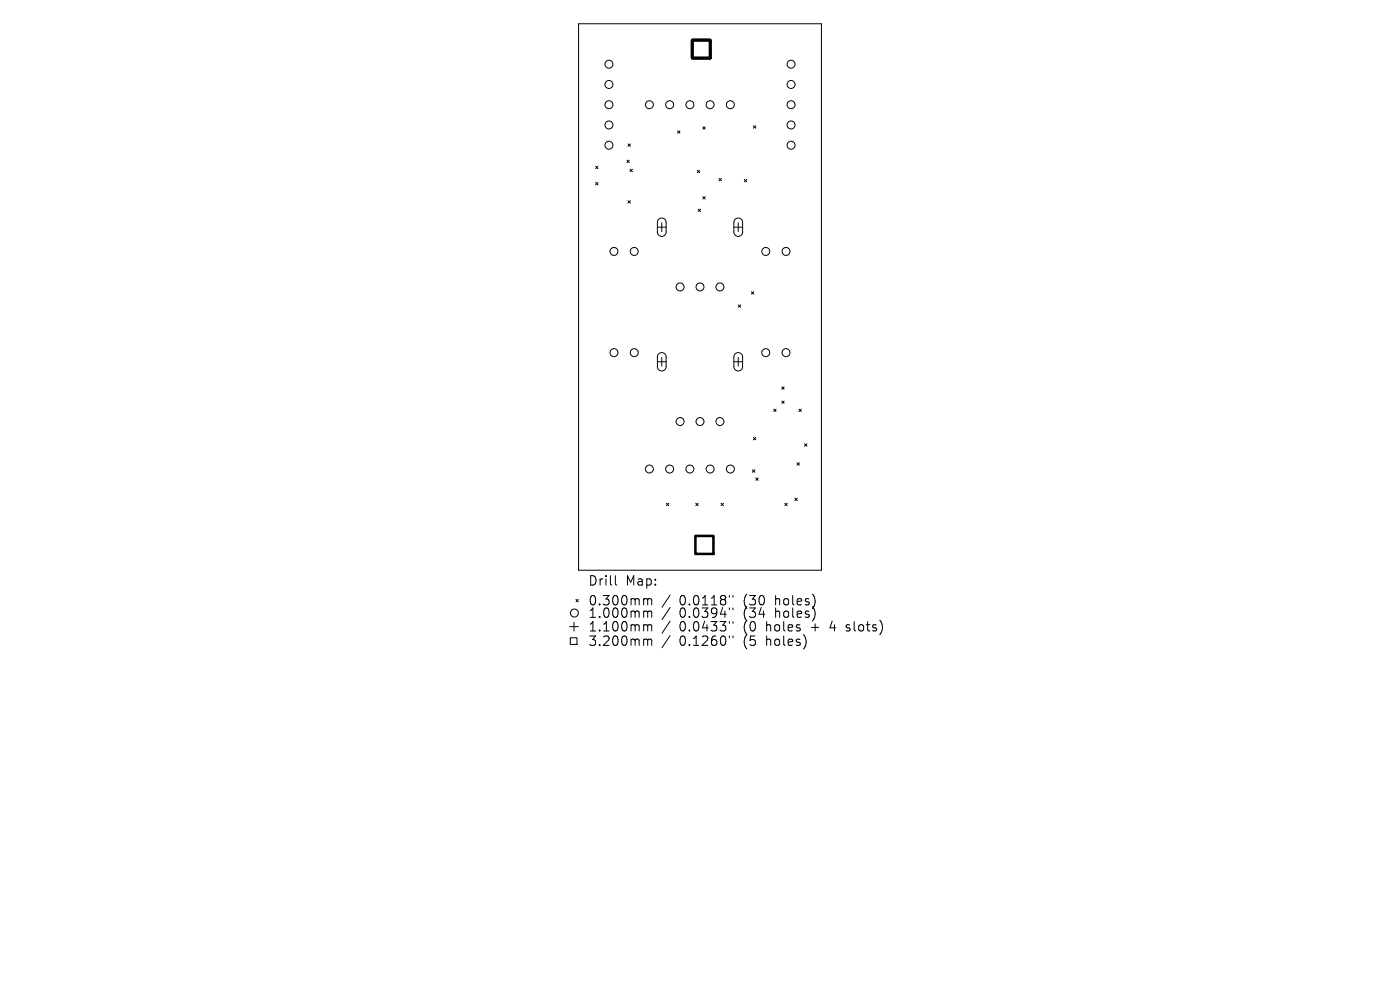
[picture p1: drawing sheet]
<svg xmlns="http://www.w3.org/2000/svg" width="297mm" height="210mm" viewBox="0 0 297 210" stroke-linecap="round" stroke-linejoin="round" font-family="sans-serif">
<defs><g id="words">
<g font-size="2.8">
<text x="124.7" y="124.5">Drill</text>
<text x="132.7" y="124.5">Map:</text>
<text x="124.7" y="128.7">0.300mm</text>
<text x="124.7" y="131.3">1.000mm</text>
<text x="144.1" y="128.7">0.0118&quot;</text>
<text x="144.1" y="131.3">0.0394&quot;</text>
<text x="157.9" y="128.7">(30</text>
<text x="157.9" y="131.3">(34</text>
<text x="164.7" y="128.7">holes)</text>
<text x="164.7" y="131.3">holes)</text>
<text x="124.7" y="134.2">1.100mm</text>
<text x="124.7" y="137.3">3.200mm</text>
<text x="144.1" y="134.2">0.0433&quot;</text>
<text x="144.1" y="137.3">0.1260&quot;</text>
<text x="157.9" y="134.2">(0</text>
<text x="157.9" y="137.3">(5</text>
<text x="162.8" y="134.2">holes</text>
<text x="162.8" y="137.3">holes)</text>
<text x="172.6" y="134.2">+</text>
<text x="176.8" y="134.2">4</text>
<text x="180.4" y="134.2">slots)</text>
</g>
</g></defs>
<g fill="none" stroke="#000" stroke-width=".21">
<path d="M122.7 5h51.6v116h-51.6zM126.4 35.3l.5 .5M126.4 38.7l.5 .5M126.9 35.3l-.5 .5M126.9 38.7l-.5 .5M133 34l.5 .5M133.2 30.5l.5 .5M133.5 34l-.5 .5M133.7 35.9l.5 .5M133.7 30.5l-.5 .5M134.2 35.9l-.5 .5M143.7 27.8l.5 .5"/>
<path d="M144.2 27.8l-.5 .5M147.9 36.1l.5 .5M148.4 36.1l-.5 .5M149.1 26.9l.5 .5M149.6 26.9l-.5 .5M152.5 37.8l.5 .6M153 37.8l-.5 .6M157.9 38.1l.5 .5M158.4 38.1l-.5 .5M159.8 26.7l.5 .5M160.3 26.7l-.5 .5M133.2 42.6l.5 .5"/>
<path d="M133.7 42.6l-.5 .5M139.5 48.2h1.8M139.7 46.5a.93 .93 0 0 1 1-.2 .93 .93 0 0 1 .6 .9v2a.93 .93 0 0 1-.9 .9 .93 .93 0 0 1-.9-.9v-2.1zM140.4 47.3v1.8M148.1 44.4l.5 .5M148.6 44.4l-.5 .5M149.1 41.7l.5 .5M149.6 41.7l-.5 .5M155.7 48.2h1.8M156 46.5a.93 .93 0 0 1 1-.2 .93 .93 0 0 1 .5 .9v2a.93 .93 0 0 1-.9 .9 .93 .93 0 0 1-.9-.9v-2.1zM156.6 47.3v1.8M139.5 76.7h1.8"/>
<path d="M139.7 75.1a.93 .93 0 0 1 1-.2 .93 .93 0 0 1 .6 .8v2.1a.93 .93 0 0 1-.9 .9 .93 .93 0 0 1-.9-.9v-2.1zM140.4 75.8v1.9M155.7 76.7h1.8M156 75.1a.93 .93 0 0 1 1-.2 .93 .93 0 0 1 .5 .8v2.1a.93 .93 0 0 1-.9 .9 .93 .93 0 0 1-.9-.9v-2.1zM156.6 75.8v1.9M156.6 64.7l.5 .5M157.1 64.7l-.5 .5M159.4 61.9l.5 .5M159.9 61.9l-.5 .5M159.6 99.7l.5 .5M159.8 92.8l.5 .5M160.1 99.7l-.5 .5"/>
<path d="M160.3 92.8l-.5 .5M164.1 86.8l.5 .5M164.6 86.8l-.5 .5M165.9 82.1l.5 .5M165.9 85.1l.5 .5M166.4 85.1l-.5 .5M166.4 82.1l-.5 .5M169.1 98.2l.5 .5M169.5 86.8l.5 .5M169.6 98.2l-.5 .5M170 86.8l-.5 .5M170.7 94.2l.5 .5"/>
<path d="M171.2 94.2l-.5 .5M141.4 106.8l.5 .5M141.9 106.8l-.5 .5M147.6 106.8l.5 .5M148.1 106.8l-.5 .5M153 106.8l.5 .5M153.5 106.8l-.5 .5M160.3 101.4l.5 .5M160.8 101.4l-.5 .5M166.5 106.8l.5 .5M167 106.8l-.5 .5M168.6 105.7l.5 .5"/>
<path d="M169.1 105.7l-.5 .5M120.8 132.9h1.9M121 135.3h1.4v1.4h-1.4zM121.8 132v1.9M122.2 127.2l.5 .5M122.7 127.2l-.5 .5M130.5 122.1v1.7l.3 .3M136.8 127h.3l.3 .3M136.8 129.6h.3l.3 .3M136.8 132.5h.3l.3 .3M136.8 135.6l.5 .1 .1 .2M137.4 127.3l.3-.3 .5 .1 .1 1.2"/>
<path d="M137.4 127.3v1M137.4 129.9v1.1M137.4 132.8v1M137.4 135.9v1M137.4 129.9l.3-.3 .5 .1 .1 1.3M137.4 132.8l.3-.3 .5 .1 .1 1.2M137.4 135.9l.3-.3 .5 .1 .1 1.2M142.2 126.2l-1.8 2.6M142.2 128.9l-1.8 2.5M142.2 131.8l-1.8 2.5M142.2 134.8l-1.8 2.6M154.7 126.3v.4"/>
<path d="M154.7 129v.3M154.7 131.8v.4M154.7 134.9v.4M155.5 126.3v.4M155.5 129v.3M155.5 131.8v.4M155.5 134.9v.4M179.5 133.8h.2M179.6 132.6v.5"/>
<circle cx="129.2" cy="13.6" r=".85"/>
<circle cx="129.2" cy="17.9" r=".85"/>
<circle cx="167.8" cy="13.6" r=".85"/>
<circle cx="167.8" cy="17.9" r=".85"/>
<circle cx="129.2" cy="22.2" r=".85"/>
<circle cx="129.2" cy="30.8" r=".85"/>
<circle cx="129.2" cy="26.5" r=".85"/>
<circle cx="137.8" cy="22.2" r=".85"/>
<circle cx="142.1" cy="22.2" r=".85"/>
<circle cx="146.4" cy="22.2" r=".85"/>
<circle cx="150.6" cy="22.2" r=".85"/>
<circle cx="154.9" cy="22.2" r=".85"/>
<circle cx="167.8" cy="22.2" r=".85"/>
<circle cx="167.8" cy="30.8" r=".85"/>
<circle cx="167.8" cy="26.5" r=".85"/>
<circle cx="130.3" cy="53.3" r=".85"/>
<circle cx="134.5" cy="53.3" r=".85"/>
<circle cx="162.5" cy="53.3" r=".85"/>
<circle cx="166.7" cy="53.3" r=".85"/>
<circle cx="130.3" cy="74.8" r=".85"/>
<circle cx="134.5" cy="74.8" r=".85"/>
<circle cx="144.3" cy="60.9" r=".85"/>
<circle cx="148.5" cy="60.9" r=".85"/>
<circle cx="152.7" cy="60.9" r=".85"/>
<circle cx="162.5" cy="74.8" r=".85"/>
<circle cx="166.7" cy="74.8" r=".85"/>
<circle cx="137.8" cy="99.5" r=".85"/>
<circle cx="142.1" cy="99.5" r=".85"/>
<circle cx="144.3" cy="89.4" r=".85"/>
<circle cx="146.4" cy="99.5" r=".85"/>
<circle cx="148.5" cy="89.4" r=".85"/>
<circle cx="150.6" cy="99.5" r=".85"/>
<circle cx="152.7" cy="89.4" r=".85"/>
<circle cx="154.9" cy="99.5" r=".85"/>
<circle cx="121.9" cy="130" r=".85"/>
</g>
<path d="M146.8 8.5h3.9v3.8h-3.9zM147.5 113.7h3.9v3.8h-3.9z" fill="none" stroke="#000" stroke-width=".54"/>
<use href="#words"/>
</svg>
